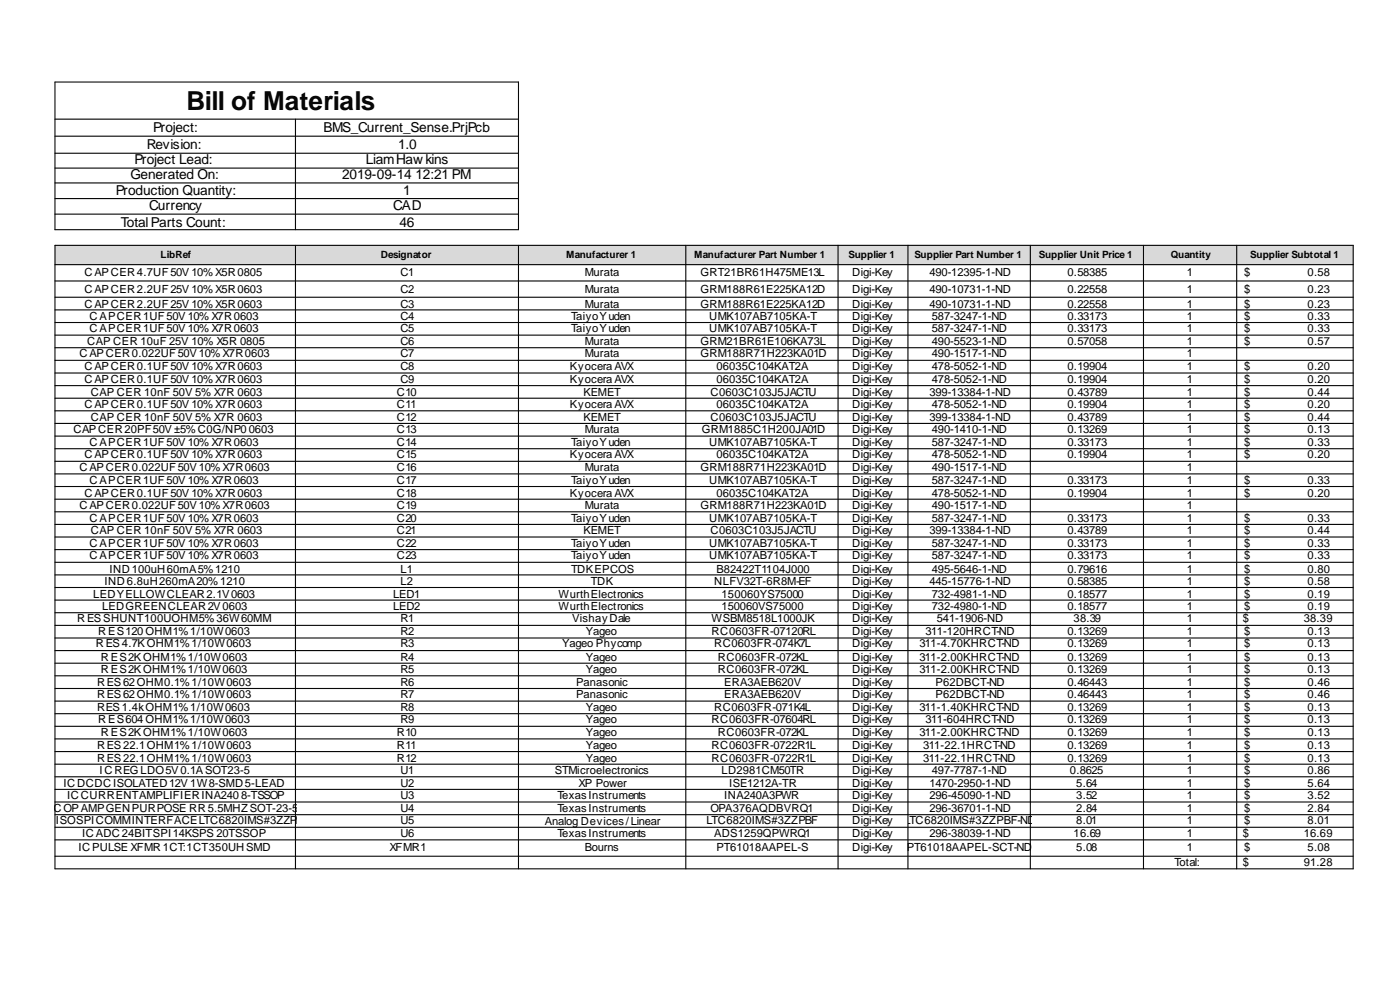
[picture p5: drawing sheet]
<svg xmlns="http://www.w3.org/2000/svg" width="284mm" height="201mm" viewBox="0 0 284 201" stroke-linecap="round" stroke-linejoin="round" font-family="sans-serif">
<defs><g id="words">
<text font-size="5.3" x="37.8" y="22.2">Bill of Materials</text>
<g font-size="2.8">
<text x="31" y="26.7">Project:</text>
<text x="65.5" y="26.7">BMS_Current_Sense.PrjPcb</text>
<text x="27.2" y="33.3">Project Lead:</text>
<text x="29.7" y="30.3">Revision:</text>
<text x="74.1" y="33.3">LiamHaw kins</text>
<text x="80.7" y="30.3">1.0</text>
<text x="23.4" y="39.6">Production Quantity:</text>
<text x="26.5" y="36.3">Generated On:</text>
<text x="69.3" y="36.3">2019-09-14</text>
<text x="81.7" y="39.6">1</text>
<text x="84.2" y="36.3">12:21 PM</text>
<text x="24.4" y="45.9">Total Parts Count:</text>
<text x="30.2" y="42.6">Currency</text>
<text x="79.6" y="42.6">CAD</text>
<text x="80.9" y="45.9">46</text>
</g>
<g font-size="2.3">
<text x="17.1" y="56">CAPCER4.7UF50V 10% X5R0805</text>
<text x="17.1" y="59.3">CAPCER2.2UF25V 10% X5R0603</text>
<text x="81.2" y="56">C1</text>
<text x="81.2" y="59.3">C2</text>
<text x="118.5" y="56">Murata</text>
<text x="118.5" y="59.3">Murata</text>
<text x="141.9" y="56">GRT21BR61H475ME13L</text>
<text x="141.9" y="59.3">GRM188R61E225KA12D</text>
<text x="172.7" y="56">Digi-Key</text>
<text x="172.7" y="59.3">Digi-Key</text>
<text x="188.3" y="56">490-12395-1-ND</text>
<text x="188.3" y="59.3">490-10731-1-ND</text>
<text x="216.3" y="56">0.58385</text>
<text x="216.3" y="59.3">0.22558</text>
<text x="240.5" y="56">1</text>
<text x="240.5" y="59.3">1</text>
<text x="252" y="56">$</text>
<text x="252" y="59.3">$</text>
<text x="264.9" y="56">0.58</text>
<text x="264.9" y="59.3">0.23</text>
<text x="17.1" y="62.3">CAPCER2.2UF25V 10% X5R0603</text>
<text x="18.1" y="64.8">CAPCER1UF50V 10% X7R0603</text>
<text x="81.2" y="62.3">C3</text>
<text x="81.2" y="64.8">C4</text>
<text x="115.7" y="64.8">TaiyoYuden</text>
<text x="118.5" y="62.3">Murata</text>
<text x="141.9" y="62.3">GRM188R61E225KA12D</text>
<text x="143.7" y="64.8">UMK107AB7105KA-T</text>
<text x="172.7" y="62.3">Digi-Key</text>
<text x="172.7" y="64.8">Digi-Key</text>
<text x="188.3" y="62.3">490-10731-1-ND</text>
<text x="188.8" y="64.8">587-3247-1-ND</text>
<text x="216.3" y="62.3">0.22558</text>
<text x="216.3" y="64.8">0.33173</text>
<text x="240.5" y="62.3">1</text>
<text x="240.5" y="64.8">1</text>
<text x="252" y="62.3">$</text>
<text x="252" y="64.8">$</text>
<text x="264.9" y="62.3">0.23</text>
<text x="264.9" y="64.8">0.33</text>
<text x="17.6" y="69.9">CAP CER 10uF 25V 10% X5R 0805</text>
<text x="18.1" y="67.3">CAPCER1UF50V 10% X7R0603</text>
<text x="81.2" y="67.3">C5</text>
<text x="81.2" y="69.9">C6</text>
<text x="115.7" y="67.3">TaiyoYuden</text>
<text x="118.5" y="69.9">Murata</text>
<text x="141.9" y="69.9">GRM21BR61E106KA73L</text>
<text x="143.7" y="67.3">UMK107AB7105KA-T</text>
<text x="172.7" y="67.3">Digi-Key</text>
<text x="172.7" y="69.9">Digi-Key</text>
<text x="188.8" y="67.3">587-3247-1-ND</text>
<text x="188.8" y="69.9">490-5523-1-ND</text>
<text x="216.3" y="67.3">0.33173</text>
<text x="216.3" y="69.9">0.57058</text>
<text x="240.5" y="67.3">1</text>
<text x="240.5" y="69.9">1</text>
<text x="252" y="67.3">$</text>
<text x="252" y="69.9">$</text>
<text x="264.9" y="67.3">0.33</text>
<text x="264.9" y="69.9">0.57</text>
<text x="16.1" y="72.4">CAPCER0.022UF50V 10% X7R0603</text>
<text x="17.1" y="74.9">CAPCER0.1UF50V 10% X7R0603</text>
<text x="17.1" y="77.7">CAPCER0.1UF50V 10% X7R0603</text>
<text x="81.2" y="72.4">C7</text>
<text x="81.2" y="74.9">C8</text>
<text x="81.2" y="77.7">C9</text>
<text x="115.4" y="74.9">Kyocera AVX</text>
<text x="115.4" y="77.7">Kyocera AVX</text>
<text x="118.5" y="72.4">Murata</text>
<text x="141.9" y="72.4">GRM188R71H223KA01D</text>
<text x="145.2" y="74.9">06035C104KAT2A</text>
<text x="145.2" y="77.7">06035C104KAT2A</text>
<text x="172.7" y="72.4">Digi-Key</text>
<text x="172.7" y="74.9">Digi-Key</text>
<text x="172.7" y="77.7">Digi-Key</text>
<text x="188.8" y="72.4">490-1517-1-ND</text>
<text x="188.8" y="74.9">478-5052-1-ND</text>
<text x="188.8" y="77.7">478-5052-1-ND</text>
<text x="216.3" y="74.9">0.19904</text>
<text x="216.3" y="77.7">0.19904</text>
<text x="240.5" y="72.4">1</text>
<text x="240.5" y="74.9">1</text>
<text x="240.5" y="77.7">1</text>
<text x="252" y="74.9">$</text>
<text x="252" y="77.7">$</text>
<text x="264.9" y="74.9">0.20</text>
<text x="264.9" y="77.7">0.20</text>
<text x="17.1" y="82.7">CAPCER0.1UF50V 10% X7R0603</text>
<text x="18.4" y="80.2">CAP CER 10nF 50V 5% X7R 0603</text>
<text x="80.4" y="80.2">C10</text>
<text x="80.4" y="82.7">C11</text>
<text x="115.4" y="82.7">Kyocera AVX</text>
<text x="118.2" y="80.2">KEMET</text>
<text x="143.9" y="80.2">C0603C103J5JACTU</text>
<text x="145.2" y="82.7">06035C104KAT2A</text>
<text x="172.7" y="80.2">Digi-Key</text>
<text x="172.7" y="82.7">Digi-Key</text>
<text x="188.3" y="80.2">399-13384-1-ND</text>
<text x="188.8" y="82.7">478-5052-1-ND</text>
<text x="216.3" y="80.2">0.43789</text>
<text x="216.3" y="82.7">0.19904</text>
<text x="240.5" y="80.2">1</text>
<text x="240.5" y="82.7">1</text>
<text x="252" y="80.2">$</text>
<text x="252" y="82.7">$</text>
<text x="264.9" y="80.2">0.44</text>
<text x="264.9" y="82.7">0.20</text>
<text x="14.9" y="87.8">CAPCER20PF50V ±5%C0G/NP00603</text>
<text x="18.4" y="85.2">CAP CER 10nF 50V 5% X7R 0603</text>
<text x="80.4" y="85.2">C12</text>
<text x="80.4" y="87.8">C13</text>
<text x="118.2" y="85.2">KEMET</text>
<text x="118.5" y="87.8">Murata</text>
<text x="142.2" y="87.8">GRM1885C1H200JA01D</text>
<text x="143.9" y="85.2">C0603C103J5JACTU</text>
<text x="172.7" y="85.2">Digi-Key</text>
<text x="172.7" y="87.8">Digi-Key</text>
<text x="188.3" y="85.2">399-13384-1-ND</text>
<text x="188.8" y="87.8">490-1410-1-ND</text>
<text x="216.3" y="85.2">0.43789</text>
<text x="216.3" y="87.8">0.13269</text>
<text x="240.5" y="85.2">1</text>
<text x="240.5" y="87.8">1</text>
<text x="252" y="85.2">$</text>
<text x="252" y="87.8">$</text>
<text x="264.9" y="85.2">0.44</text>
<text x="264.9" y="87.8">0.13</text>
<text x="16.1" y="95.3">CAPCER0.022UF50V 10% X7R0603</text>
<text x="17.1" y="92.8">CAPCER0.1UF50V 10% X7R0603</text>
<text x="18.1" y="90.3">CAPCER1UF50V 10% X7R0603</text>
<text x="80.4" y="90.3">C14</text>
<text x="80.4" y="92.8">C15</text>
<text x="80.4" y="95.3">C16</text>
<text x="115.4" y="92.8">Kyocera AVX</text>
<text x="115.7" y="90.3">TaiyoYuden</text>
<text x="118.5" y="95.3">Murata</text>
<text x="141.9" y="95.3">GRM188R71H223KA01D</text>
<text x="143.7" y="90.3">UMK107AB7105KA-T</text>
<text x="145.2" y="92.8">06035C104KAT2A</text>
<text x="172.7" y="90.3">Digi-Key</text>
<text x="172.7" y="92.8">Digi-Key</text>
<text x="172.7" y="95.3">Digi-Key</text>
<text x="188.8" y="90.3">587-3247-1-ND</text>
<text x="188.8" y="92.8">478-5052-1-ND</text>
<text x="188.8" y="95.3">490-1517-1-ND</text>
<text x="216.3" y="90.3">0.33173</text>
<text x="216.3" y="92.8">0.19904</text>
<text x="240.5" y="90.3">1</text>
<text x="240.5" y="92.8">1</text>
<text x="240.5" y="95.3">1</text>
<text x="252" y="90.3">$</text>
<text x="252" y="92.8">$</text>
<text x="264.9" y="90.3">0.33</text>
<text x="264.9" y="92.8">0.20</text>
<text x="17.1" y="100.6">CAPCER0.1UF50V 10% X7R0603</text>
<text x="18.1" y="98.1">CAPCER1UF50V 10% X7R0603</text>
<text x="80.4" y="98.1">C17</text>
<text x="80.4" y="100.6">C18</text>
<text x="115.4" y="100.6">Kyocera AVX</text>
<text x="115.7" y="98.1">TaiyoYuden</text>
<text x="143.7" y="98.1">UMK107AB7105KA-T</text>
<text x="145.2" y="100.6">06035C104KAT2A</text>
<text x="172.7" y="98.1">Digi-Key</text>
<text x="172.7" y="100.6">Digi-Key</text>
<text x="188.8" y="98.1">587-3247-1-ND</text>
<text x="188.8" y="100.6">478-5052-1-ND</text>
<text x="216.3" y="98.1">0.33173</text>
<text x="216.3" y="100.6">0.19904</text>
<text x="240.5" y="98.1">1</text>
<text x="240.5" y="100.6">1</text>
<text x="252" y="98.1">$</text>
<text x="252" y="100.6">$</text>
<text x="264.9" y="98.1">0.33</text>
<text x="264.9" y="100.6">0.20</text>
<text x="16.1" y="103.1">CAPCER0.022UF50V 10% X7R0603</text>
<text x="18.1" y="105.7">CAPCER1UF50V 10% X7R0603</text>
<text x="80.4" y="103.1">C19</text>
<text x="80.4" y="105.7">C20</text>
<text x="115.7" y="105.7">TaiyoYuden</text>
<text x="118.5" y="103.1">Murata</text>
<text x="141.9" y="103.1">GRM188R71H223KA01D</text>
<text x="143.7" y="105.7">UMK107AB7105KA-T</text>
<text x="172.7" y="103.1">Digi-Key</text>
<text x="172.7" y="105.7">Digi-Key</text>
<text x="188.8" y="103.1">490-1517-1-ND</text>
<text x="188.8" y="105.7">587-3247-1-ND</text>
<text x="216.3" y="105.7">0.33173</text>
<text x="240.5" y="103.1">1</text>
<text x="240.5" y="105.7">1</text>
<text x="252" y="105.7">$</text>
<text x="264.9" y="105.7">0.33</text>
<text x="18.1" y="110.7">CAPCER1UF50V 10% X7R0603</text>
<text x="18.1" y="113.2">CAPCER1UF50V 10% X7R0603</text>
<text x="18.4" y="108.2">CAP CER 10nF 50V 5% X7R 0603</text>
<text x="80.4" y="108.2">C21</text>
<text x="80.4" y="110.7">C22</text>
<text x="80.4" y="113.2">C23</text>
<text x="115.7" y="110.7">TaiyoYuden</text>
<text x="115.7" y="113.2">TaiyoYuden</text>
<text x="118.2" y="108.2">KEMET</text>
<text x="143.7" y="110.7">UMK107AB7105KA-T</text>
<text x="143.7" y="113.2">UMK107AB7105KA-T</text>
<text x="143.9" y="108.2">C0603C103J5JACTU</text>
<text x="172.7" y="108.2">Digi-Key</text>
<text x="172.7" y="110.7">Digi-Key</text>
<text x="172.7" y="113.2">Digi-Key</text>
<text x="188.3" y="108.2">399-13384-1-ND</text>
<text x="188.8" y="110.7">587-3247-1-ND</text>
<text x="188.8" y="113.2">587-3247-1-ND</text>
<text x="216.3" y="108.2">0.43789</text>
<text x="216.3" y="110.7">0.33173</text>
<text x="216.3" y="113.2">0.33173</text>
<text x="240.5" y="108.2">1</text>
<text x="240.5" y="110.7">1</text>
<text x="240.5" y="113.2">1</text>
<text x="252" y="108.2">$</text>
<text x="252" y="110.7">$</text>
<text x="252" y="113.2">$</text>
<text x="264.9" y="108.2">0.44</text>
<text x="264.9" y="110.7">0.33</text>
<text x="264.9" y="113.2">0.33</text>
<text x="21.2" y="118.5">IND6.8uH260mA20% 1210</text>
<text x="22.2" y="116">IND100uH60mA5%1210</text>
<text x="81.2" y="116">L1</text>
<text x="81.2" y="118.5">L2</text>
<text x="115.7" y="116">TDKEPCOS</text>
<text x="119.7" y="118.5">TDK</text>
<text x="144.7" y="118.5">NLFV32T-6R8M-EF</text>
<text x="145.2" y="116">B82422T1104J000</text>
<text x="172.7" y="116">Digi-Key</text>
<text x="172.7" y="118.5">Digi-Key</text>
<text x="188.3" y="118.5">445-15776-1-ND</text>
<text x="188.8" y="116">495-5646-1-ND</text>
<text x="216.3" y="116">0.79616</text>
<text x="216.3" y="118.5">0.58385</text>
<text x="240.5" y="116">1</text>
<text x="240.5" y="118.5">1</text>
<text x="252" y="116">$</text>
<text x="252" y="118.5">$</text>
<text x="264.9" y="116">0.80</text>
<text x="264.9" y="118.5">0.58</text>
<text x="18.9" y="121">LEDYELLOWCLEAR2.1V0603</text>
<text x="20.7" y="123.6">LEDGREENCLEAR2V0603</text>
<text x="79.6" y="121">LED1</text>
<text x="79.6" y="123.6">LED2</text>
<text x="113.2" y="121">WurthElectronics</text>
<text x="113.2" y="123.6">WurthElectronics</text>
<text x="146.2" y="121">150060YS75000</text>
<text x="146.2" y="123.6">150060VS75000</text>
<text x="172.7" y="121">Digi-Key</text>
<text x="172.7" y="123.6">Digi-Key</text>
<text x="188.8" y="121">732-4981-1-ND</text>
<text x="188.8" y="123.6">732-4980-1-ND</text>
<text x="216.3" y="121">0.18577</text>
<text x="216.3" y="123.6">0.18577</text>
<text x="240.5" y="121">1</text>
<text x="240.5" y="123.6">1</text>
<text x="252" y="121">$</text>
<text x="252" y="123.6">$</text>
<text x="264.9" y="121">0.19</text>
<text x="264.9" y="123.6">0.19</text>
<text x="15.6" y="126.1">RESSHUNT100UOHM5%36W60MM</text>
<text x="19.4" y="131.1">RES4.7KOHM1%1/10W0603</text>
<text x="19.9" y="128.6">RES120 OHM1%1/10W0603</text>
<text x="81.2" y="126.1">R1</text>
<text x="81.2" y="128.6">R2</text>
<text x="81.2" y="131.1">R3</text>
<text x="113.9" y="131.1">Yageo Phycomp</text>
<text x="115.9" y="126.1">VishayDale</text>
<text x="118.7" y="128.6">Yageo</text>
<text x="144.2" y="126.1">WSBM8518L1000JK</text>
<text x="144.2" y="128.6">RC0603FR-07120RL</text>
<text x="144.7" y="131.1">RC0603FR-074K7L</text>
<text x="172.7" y="126.1">Digi-Key</text>
<text x="172.7" y="128.6">Digi-Key</text>
<text x="172.7" y="131.1">Digi-Key</text>
<text x="186.3" y="131.1">311-4.70KHRCT-ND</text>
<text x="187.5" y="128.6">311-120HRCT-ND</text>
<text x="189.8" y="126.1">541-1906-ND</text>
<text x="216.3" y="128.6">0.13269</text>
<text x="216.3" y="131.1">0.13269</text>
<text x="217.5" y="126.1">38.39</text>
<text x="240.5" y="126.1">1</text>
<text x="240.5" y="128.6">1</text>
<text x="240.5" y="131.1">1</text>
<text x="251.8" y="126.1">$</text>
<text x="252" y="128.6">$</text>
<text x="252" y="131.1">$</text>
<text x="264.1" y="126.1">38.39</text>
<text x="264.9" y="128.6">0.13</text>
<text x="264.9" y="131.1">0.13</text>
<text x="20.4" y="133.9">RES2KOHM1%1/10W0603</text>
<text x="20.4" y="136.4">RES2KOHM1%1/10W0603</text>
<text x="81.2" y="133.9">R4</text>
<text x="81.2" y="136.4">R5</text>
<text x="118.7" y="133.9">Yageo</text>
<text x="118.7" y="136.4">Yageo</text>
<text x="145.4" y="133.9">RC0603FR-072KL</text>
<text x="145.4" y="136.4">RC0603FR-072KL</text>
<text x="172.7" y="133.9">Digi-Key</text>
<text x="172.7" y="136.4">Digi-Key</text>
<text x="186.3" y="133.9">311-2.00KHRCT-ND</text>
<text x="186.3" y="136.4">311-2.00KHRCT-ND</text>
<text x="216.3" y="133.9">0.13269</text>
<text x="216.3" y="136.4">0.13269</text>
<text x="240.5" y="133.9">1</text>
<text x="240.5" y="136.4">1</text>
<text x="252" y="133.9">$</text>
<text x="252" y="136.4">$</text>
<text x="264.9" y="133.9">0.13</text>
<text x="264.9" y="136.4">0.13</text>
<text x="19.7" y="138.9">RES62OHM0.1%1/10W0603</text>
<text x="19.7" y="141.5">RES62OHM0.1%1/10W0603</text>
<text x="19.7" y="144">RES1.4kOHM1%1/10W0603</text>
<text x="81.2" y="138.9">R6</text>
<text x="81.2" y="141.5">R7</text>
<text x="81.2" y="144">R8</text>
<text x="116.7" y="138.9">Panasonic</text>
<text x="116.7" y="141.5">Panasonic</text>
<text x="118.7" y="144">Yageo</text>
<text x="144.7" y="144">RC0603FR-071K4L</text>
<text x="146.7" y="138.9">ERA3AEB620V</text>
<text x="146.7" y="141.5">ERA3AEB620V</text>
<text x="172.7" y="138.9">Digi-Key</text>
<text x="172.7" y="141.5">Digi-Key</text>
<text x="172.7" y="144">Digi-Key</text>
<text x="186.3" y="144">311-1.40KHRCT-ND</text>
<text x="189.5" y="138.9">P62DBCT-ND</text>
<text x="189.5" y="141.5">P62DBCT-ND</text>
<text x="216.3" y="138.9">0.46443</text>
<text x="216.3" y="141.5">0.46443</text>
<text x="216.3" y="144">0.13269</text>
<text x="240.5" y="138.9">1</text>
<text x="240.5" y="141.5">1</text>
<text x="240.5" y="144">1</text>
<text x="252" y="138.9">$</text>
<text x="252" y="141.5">$</text>
<text x="252" y="144">$</text>
<text x="264.9" y="138.9">0.46</text>
<text x="264.9" y="141.5">0.46</text>
<text x="264.9" y="144">0.13</text>
<text x="19.9" y="146.5">RES604 OHM1%1/10W0603</text>
<text x="20.4" y="149">RES2KOHM1%1/10W0603</text>
<text x="80.4" y="149">R10</text>
<text x="81.2" y="146.5">R9</text>
<text x="118.7" y="146.5">Yageo</text>
<text x="118.7" y="149">Yageo</text>
<text x="144.2" y="146.5">RC0603FR-07604RL</text>
<text x="145.4" y="149">RC0603FR-072KL</text>
<text x="172.7" y="146.5">Digi-Key</text>
<text x="172.7" y="149">Digi-Key</text>
<text x="186.3" y="149">311-2.00KHRCT-ND</text>
<text x="187.5" y="146.5">311-604HRCT-ND</text>
<text x="216.3" y="146.5">0.13269</text>
<text x="216.3" y="149">0.13269</text>
<text x="240.5" y="146.5">1</text>
<text x="240.5" y="149">1</text>
<text x="252" y="146.5">$</text>
<text x="252" y="149">$</text>
<text x="264.9" y="146.5">0.13</text>
<text x="264.9" y="149">0.13</text>
<text x="19.7" y="151.8">RES22.1OHM1%1/10W0603</text>
<text x="19.7" y="154.3">RES22.1OHM1%1/10W0603</text>
<text x="80.4" y="151.8">R11</text>
<text x="80.4" y="154.3">R12</text>
<text x="118.7" y="151.8">Yageo</text>
<text x="118.7" y="154.3">Yageo</text>
<text x="144.2" y="151.8">RC0603FR-0722R1L</text>
<text x="144.2" y="154.3">RC0603FR-0722R1L</text>
<text x="172.7" y="151.8">Digi-Key</text>
<text x="172.7" y="154.3">Digi-Key</text>
<text x="187" y="151.8">311-22.1HRCT-ND</text>
<text x="187" y="154.3">311-22.1HRCT-ND</text>
<text x="216.3" y="151.8">0.13269</text>
<text x="216.3" y="154.3">0.13269</text>
<text x="240.5" y="151.8">1</text>
<text x="240.5" y="154.3">1</text>
<text x="252" y="151.8">$</text>
<text x="252" y="154.3">$</text>
<text x="264.9" y="151.8">0.13</text>
<text x="264.9" y="154.3">0.13</text>
<text x="12.9" y="159.4">ICDCDCISOLATED12V 1W8-SMD5-LEAD</text>
<text x="13.6" y="161.9">ICCURRENTAMPLIFIERINA240 8-TSSOP</text>
<text x="20.2" y="156.8">ICREGLDO5V0.1ASOT23-5</text>
<text x="81.2" y="156.8">U1</text>
<text x="81.2" y="159.4">U2</text>
<text x="81.2" y="161.9">U3</text>
<text x="112.4" y="156.8">STMicroelectronics</text>
<text x="112.9" y="161.9">TexasInstruments</text>
<text x="117.2" y="159.4">XP Power</text>
<text x="146.2" y="156.8">LD2981CM50TR</text>
<text x="146.7" y="161.9">INA240A3PWR</text>
<text x="147.7" y="159.4">ISE1212A-TR</text>
<text x="172.7" y="156.8">Digi-Key</text>
<text x="172.7" y="159.4">Digi-Key</text>
<text x="172.7" y="161.9">Digi-Key</text>
<text x="188.3" y="159.4">1470-2950-1-ND</text>
<text x="188.3" y="161.9">296-45090-1-ND</text>
<text x="188.8" y="156.8">497-7787-1-ND</text>
<text x="216.8" y="156.8">0.8625</text>
<text x="218" y="159.4">5.64</text>
<text x="218" y="161.9">3.52</text>
<text x="240.5" y="156.8">1</text>
<text x="240.5" y="159.4">1</text>
<text x="240.5" y="161.9">1</text>
<text x="252" y="156.8">$</text>
<text x="252" y="159.4">$</text>
<text x="252" y="161.9">$</text>
<text x="264.9" y="156.8">0.86</text>
<text x="264.9" y="159.4">5.64</text>
<text x="264.9" y="161.9">3.52</text>
<text x="8.6" y="166.9">IC</text>
<text x="10.1" y="164.4">ICOPAMPGENPURPOSE RR5.5MHZSOT-23-5</text>
<text x="11.3" y="166.9">ISOSPICOMMINTERFACELTC6820IMS#3ZZP</text>
<text x="60" y="166.9">BF</text>
<text x="81.2" y="164.4">U4</text>
<text x="81.2" y="166.9">U5</text>
<text x="110.4" y="167.2">Analog Devices/Linear</text>
<text x="112.9" y="164.4">TexasInstruments</text>
<text x="143.2" y="166.9">LTC6820IMS#3ZZPBF</text>
<text x="143.9" y="164.4">OPA376AQDBVRQ1</text>
<text x="172.7" y="164.4">Digi-Key</text>
<text x="172.7" y="166.9">Digi-Key</text>
<text x="183.2" y="166.9">L</text>
<text x="184.2" y="166.9">TC6820IMS#3ZZPBF-ND</text>
<text x="188.3" y="164.4">296-36701-1-ND</text>
<text x="218" y="164.4">2.84</text>
<text x="218" y="166.9">8.01</text>
<text x="240.5" y="164.4">1</text>
<text x="240.5" y="166.9">1</text>
<text x="252" y="164.4">$</text>
<text x="252" y="166.9">$</text>
<text x="264.9" y="164.4">2.84</text>
<text x="264.9" y="166.9">8.01</text>
<text x="15.9" y="172.5">ICPULSE XFMR1CT:1CT350UHSMD</text>
<text x="16.6" y="169.4">ICADC24BITSPI14KSPS 20TSSOP</text>
<text x="78.9" y="172.5">XFMR1</text>
<text x="81.2" y="169.4">U6</text>
<text x="112.9" y="169.4">TexTechnology</text>
<text x="116.4" y="169.4">asInstruments</text>
<text x="118.5" y="172.5">Bourns</text>
<text x="144.7" y="169.4">ADS1259QPWRQ1</text>
<text x="145.2" y="172.5">PT61018AAPEL-S</text>
<text x="172.7" y="169.4">Digi-Key</text>
<text x="172.7" y="172.5">Digi-Key</text>
<text x="183.7" y="172.5">PT61018AAPEL-SCT-ND</text>
<text x="188.3" y="169.4">296-38039-1-ND</text>
<text x="217.5" y="169.4">16.69</text>
<text x="218" y="172.5">5.08</text>
<text x="240.5" y="169.4">1</text>
<text x="240.5" y="172.5">1</text>
<text x="251.8" y="169.4">$</text>
<text x="252" y="172.5">$</text>
<text x="264.1" y="169.4">16.69</text>
<text x="264.9" y="172.5">5.08</text>
<text x="237.9" y="175.5">Total:</text>
<text x="251.8" y="175.5">$</text>
<text x="264.1" y="175.5">91.28</text>
</g>
<g font-size="2">
<text x="32.5" y="52.2">LibRef</text>
<text x="77.1" y="52.2">Designator</text>
<text x="114.7" y="52.2">Manufacturer 1</text>
<text x="140.6" y="52.2">Manufacturer Part Number 1</text>
<text x="171.9" y="52.2">Supplier 1</text>
<text x="185.3" y="52.2">Supplier Part Number 1</text>
<text x="210.5" y="52.2">Supplier Unit Price 1</text>
<text x="237.2" y="52.2">Quantity</text>
<text x="253.3" y="52.2">Supplier Subtotal 1</text>
</g>
</g></defs>
<path d="M11.1 49.7h263.1v4h-263.1z" fill-rule="evenodd" fill="#d9d9d9"/>
<g fill="none" stroke="#000" stroke-width=".22">
<path d="M11.1 16.6h93.9v29.9h-93.9zM11.1 24.1h93.9M11.1 27.6h93.9M11.1 31h93.9M11.1 34h93.9M11.1 37.1h93.9M59.9 24.1v22.4M11.1 40.2h93.9M11.1 43.4h93.9M11.1 49.7h263v126.3h-263zM11.1 53.6h263M11.1 56.9h263"/>
<path d="M59.9 49.7v126.3M105 49.7v126.3M138.9 49.7v126.3M169.8 49.7v126.3M183.9 49.7v126.3M208.7 49.7v126.3M231.7 49.7v126.3M250.6 49.7v126.3M11.1 60.2h263M11.1 62.8h263M11.1 65.3h263M11.1 67.9h263"/>
<path d="M11.1 70.4h263M11.1 73h263M11.1 75.6h263M11.1 78.1h263M11.1 80.7h263M11.1 83.2h263M11.1 85.8h263M11.1 88.3h263M11.1 90.9h263M11.1 93.4h263M11.1 96h263M11.1 98.5h263"/>
<path d="M11.1 101.1h263M11.1 103.7h263M11.1 106.2h263M11.1 108.8h263M11.1 111.3h263M11.1 113.9h263M11.1 116.4h263M11.1 119h263M11.1 121.6h263M11.1 124.1h263M11.1 126.7h263M11.1 129.2h263"/>
<path d="M11.1 131.8h263M11.1 134.3h263M11.1 136.9h263M11.1 139.5h263M11.1 142h263M11.1 144.6h263M11.1 147.1h263M11.1 149.7h263M11.1 152.2h263M11.1 154.8h263M11.1 157.3h263M11.1 159.9h263"/>
<path d="M11.1 162.4h263M11.1 165h263M11.1 167.6h263M11.1 170.1h263M11.1 173.4h263"/>
</g>
<use href="#words"/>
</svg>
